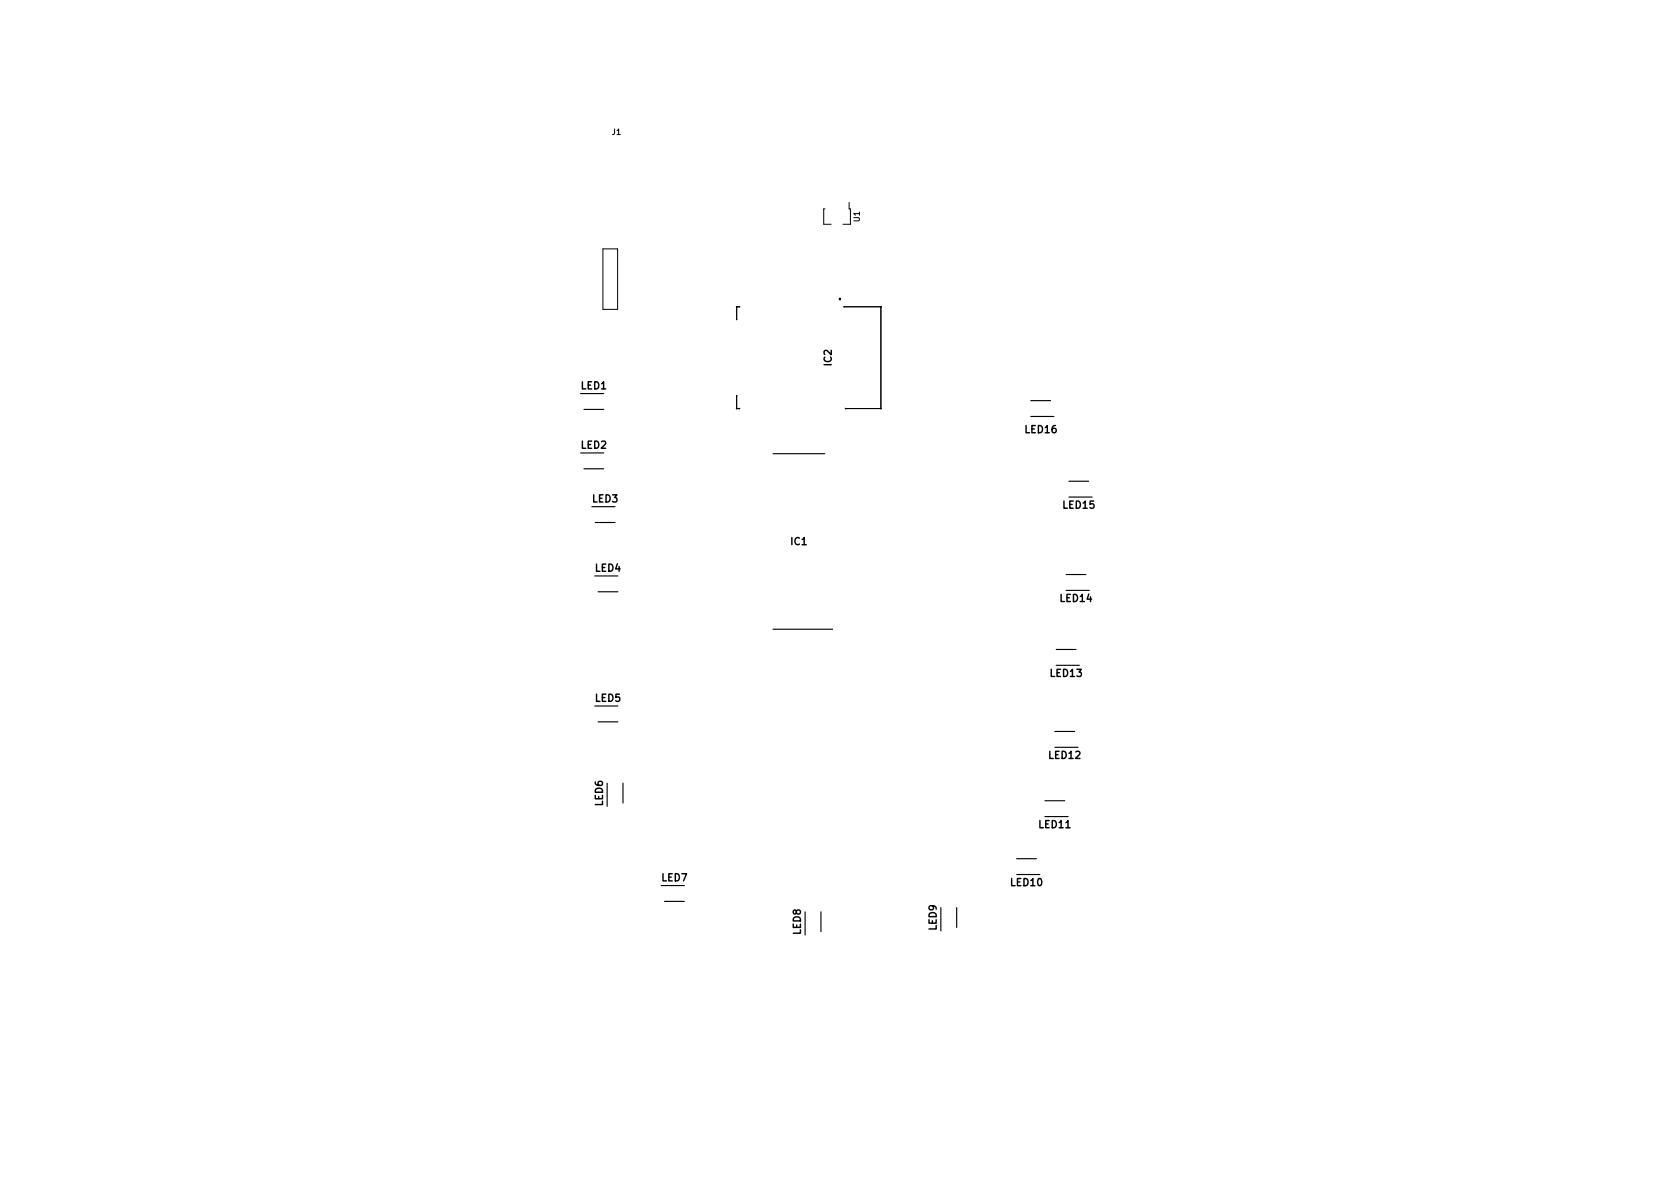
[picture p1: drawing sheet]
<svg xmlns="http://www.w3.org/2000/svg" width="297mm" height="210mm" viewBox="0 0 297 210" stroke-linecap="round" stroke-linejoin="round" font-family="sans-serif">
<defs><g id="words">
<g font-size="1.8">
<text x="147" y="64.6" transform="rotate(-90 147 64.6)">IC2</text>
<text x="102.7" y="68.8">LED1</text>
<text x="181.3" y="76.6">LED16</text>
<text x="102.7" y="79.3">LED2</text>
<text x="104.7" y="88.8">LED3</text>
<text x="188" y="89.9">LED15</text>
<text x="105.2" y="101.1">LED4</text>
<text x="139.9" y="96.4">IC1</text>
<text x="187.5" y="106.4">LED14</text>
<text x="185.7" y="119.7">LED13</text>
<text x="105.2" y="124.1">LED5</text>
<text x="185.5" y="134.2">LED12</text>
<text x="106.6" y="142.5" transform="rotate(-90 106.6 142.5)">LED6</text>
<text x="183.7" y="146.4">LED11</text>
<text x="117" y="155.8">LED7</text>
<text x="178.7" y="156.7">LED10</text>
<text x="141.6" y="165.3" transform="rotate(-90 141.6 165.3)">LED8</text>
<text x="165.6" y="164.5" transform="rotate(-90 165.6 164.5)">LED9</text>
</g>
<g font-size="1.4">
<text x="108.2" y="23.8">J1</text>
<text x="152" y="39.2" transform="rotate(-90 152 39.2)">U1</text>
</g>
</g></defs>
<g fill="none" stroke="#000" stroke-width=".2">
<path d="M102.7 69.6h4.1M103.2 72.4h3.6M182.3 70.8h3.4M182.3 73.6h4M102.7 80.1h4.1M103.2 82.9h3.6M104.7 89.6h4.1M105.2 92.4h3.6M136.7 80.2h9.1M189 87.9h4.1M189 85.1h3.5M105.1 101.8h4.1"/>
<path d="M105.8 104.6h3.4M136.7 111.3h10.5M186.7 114.8h3.6M186.7 117.6h4.2M188.5 104.4h4.1M188.5 101.6h3.5M105.1 124.8h4.1M105.8 127.6h3.4M107.4 138.5v4.1M110.1 138.5v3.5M186.5 132.1h4.1M186.5 129.3h3.5"/>
<path d="M116.9 156.6h4.1M117.5 159.4h3.5M179.7 154.6h4.2M179.7 151.8h3.6M184.7 144.4h4.2M184.7 141.6h3.6M142.3 161.2v4.1M145.2 161.2v3.5M166.3 160.5v4.1M169.2 160.5v3.5"/>
<circle cx="148.5" cy="52.9" r=".05"/>
</g>
<path d="M145.9 36.9h-.3v2.8h1.3M150.1 35.8v1.1h.3v2.8h-1.4M106.6 44h2.6v10.7h-2.6zM130.8 54.2h-.6v2.3M149.2 54.2h6.5v18h-6.2M130.2 70v2.2h.6" fill="none" stroke="#000" stroke-width=".18"/>
<g fill="#000" stroke="#000" stroke-width=".18">
<circle cx="130.2" cy="54.2" r=".05"/>
<circle cx="130.2" cy="56.5" r=".05"/>
<circle cx="130.7" cy="54.2" r=".05"/>
<circle cx="148.5" cy="52.9" r=".1"/>
<circle cx="148.5" cy="52.8" r=".1"/>
<circle cx="149.3" cy="54.2" r=".05"/>
<circle cx="155.7" cy="54.2" r=".05"/>
<circle cx="130.2" cy="72.2" r=".05"/>
<circle cx="130.2" cy="70" r=".05"/>
<circle cx="130.7" cy="72.2" r=".05"/>
<circle cx="149.5" cy="72.2" r=".05"/>
<circle cx="155.7" cy="72.2" r=".05"/>
</g>
<use href="#words"/>
</svg>
